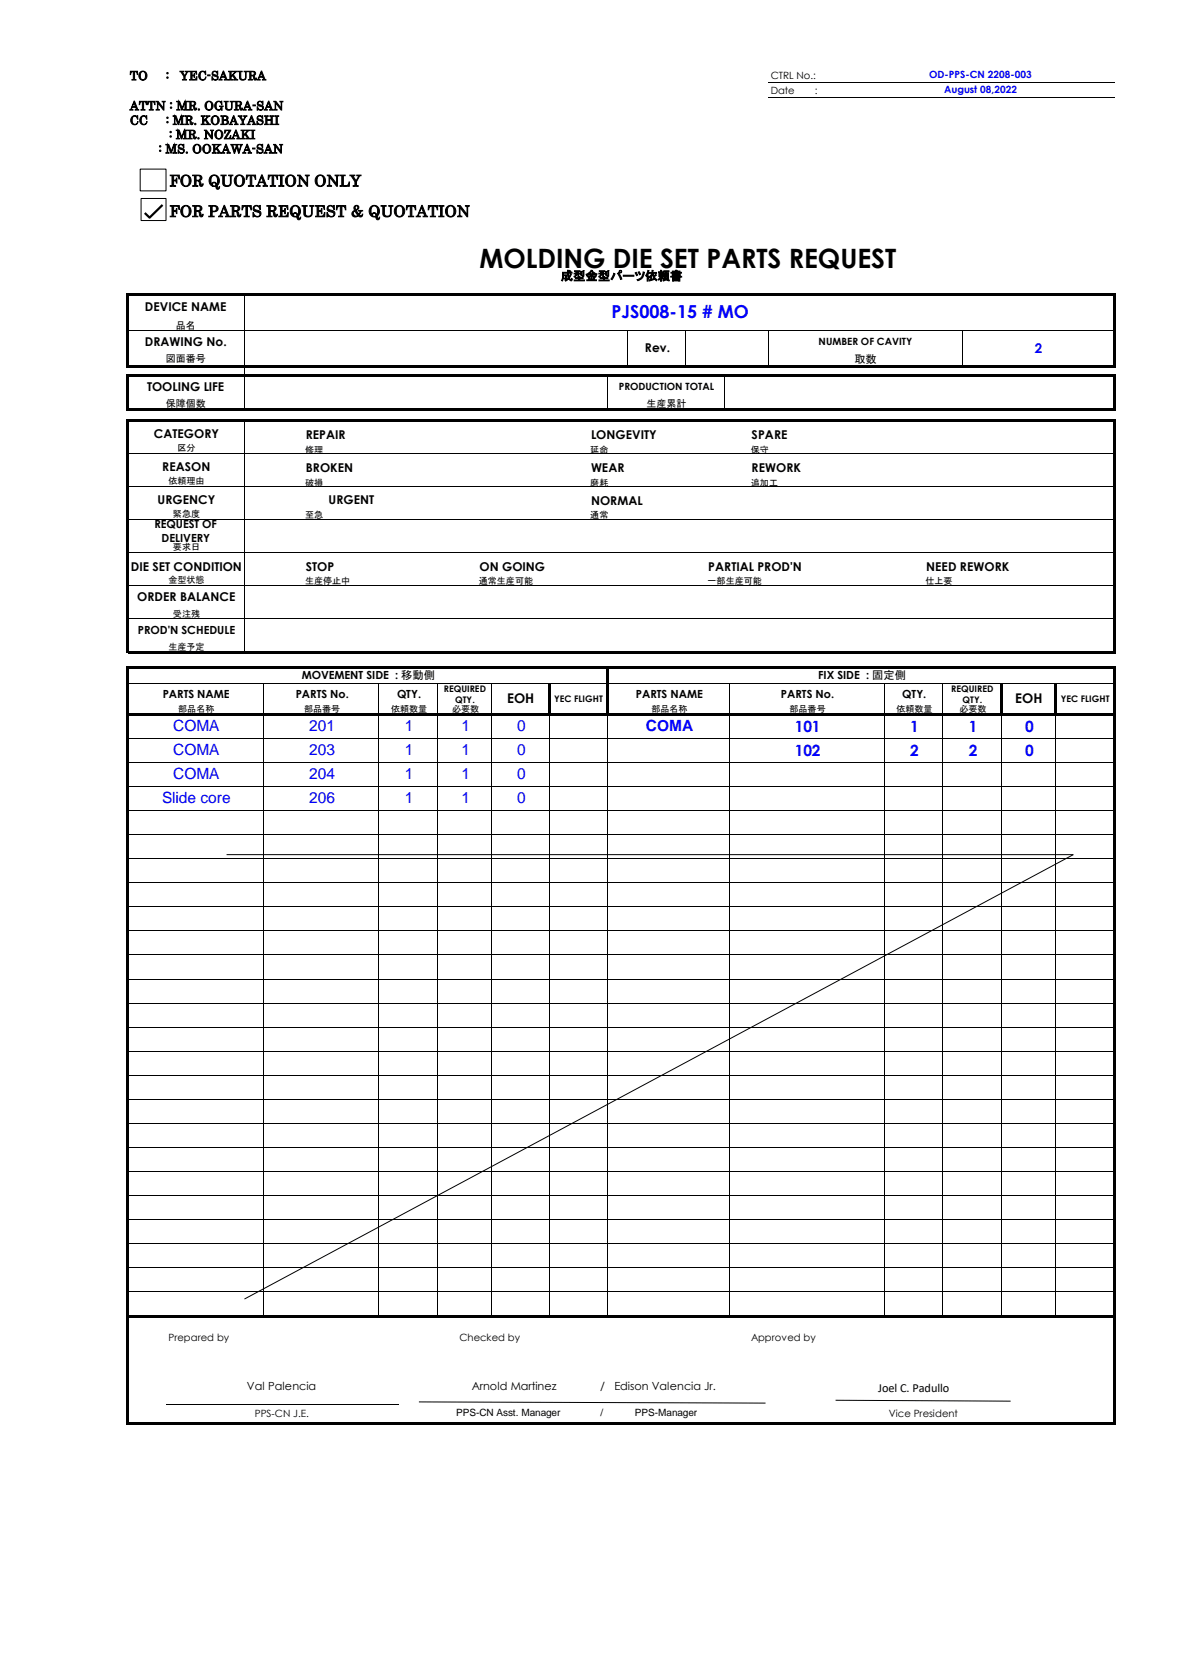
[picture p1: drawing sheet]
<svg xmlns="http://www.w3.org/2000/svg" width="210mm" height="297mm" viewBox="0 0 210 297" stroke-linecap="round" stroke-linejoin="round" font-family="sans-serif">
<defs><g id="words">
<text font-size="4.7" x="85.2" y="47.7">MOLDING DIE SET PARTS REQUEST</text>
<text font-size="3.2" fill="#00f" x="108.6" y="56.6">PJS008-15 # MO</text>
<g font-size="2.8">
<text x="30.1" y="33.1">FOR QUOTATION ONLY</text>
<text x="30.1" y="38.5">FOR PARTS REQUEST &amp; QUOTATION</text>
</g>
<g font-size="2.8" fill="#00f">
<text x="30.8" y="129.9">COMA</text>
<text x="55" y="129.9">201</text>
<text x="71.9" y="129.9">1</text>
<text x="82" y="129.9">1</text>
<text x="91.9" y="129.9">0</text>
<text x="114.7" y="129.9">COMA</text>
<text x="141.2" y="130">101</text>
<text x="161.7" y="130">1</text>
<text x="172.1" y="130">1</text>
<text x="182.2" y="130">0</text>
<text x="30.8" y="134.2">COMA</text>
<text x="55" y="134.2">203</text>
<text x="71.9" y="134.2">1</text>
<text x="82" y="134.2">1</text>
<text x="91.9" y="134.2">0</text>
<text x="141.2" y="134.3">102</text>
<text x="161.7" y="134.3">2</text>
<text x="172.1" y="134.3">2</text>
<text x="182.2" y="134.3">0</text>
<text x="28.8" y="142.8">Slide core</text>
<text x="30.8" y="138.5">COMA</text>
<text x="55" y="138.5">204</text>
<text x="55" y="142.8">206</text>
<text x="71.9" y="142.8">1</text>
<text x="71.9" y="138.5">1</text>
<text x="82" y="138.5">1</text>
<text x="82" y="142.8">1</text>
<text x="91.9" y="138.5">0</text>
<text x="91.9" y="142.8">0</text>
</g>
<text font-size="2.4" fill="#00f" x="183.8" y="62.7">2</text>
<g font-size="2.4">
<text x="90.1" y="125">EOH</text>
<text x="180.4" y="125">EOH</text>
</g>
<g font-size="2.2">
<text x="23.1" y="14.2">TO</text>
<text x="29.4" y="14.2">:</text>
<text x="32" y="14.2">YEC-SAKURA</text>
<text x="23.1" y="22.1">CC</text>
<text x="23.1" y="19.6">ATTN : MR. OGURA-SAN</text>
<text x="29.4" y="22.1">: MR. KOBAYASHI</text>
<text x="28.2" y="27.2">: MS. OOKAWA-SAN</text>
<text x="30" y="24.7">: MR. NOZAKI</text>
<text x="99.6" y="49.8">成型金型パーツ依頼書</text>
<text x="25.7" y="55.3">DEVICE NAME</text>
<text x="25.7" y="61.5">DRAWING No.</text>
<text x="114.6" y="62.6">Rev.</text>
<text x="26.1" y="69.4">TOOLING LIFE</text>
<text x="27.3" y="77.9">CATEGORY</text>
<text x="28.8" y="83.8">REASON</text>
<text x="54.3" y="83.9">BROKEN</text>
<text x="54.3" y="78">REPAIR</text>
<text x="105" y="83.9">WEAR</text>
<text x="105" y="78">LONGEVITY</text>
<text x="133.5" y="83.9">REWORK</text>
<text x="133.5" y="78">SPARE</text>
<text x="28" y="89.6">URGENCY</text>
<text x="58.4" y="89.6">URGENT</text>
<text x="105" y="89.8">NORMAL</text>
<text x="23.2" y="101.4">DIE SET CONDITION</text>
<text x="54.3" y="101.6">STOP</text>
<text x="85.2" y="101.6">ON GOING</text>
<text x="125.8" y="101.6">PARTIAL PROD'N</text>
<text x="164.5" y="101.6">NEED REWORK</text>
<text x="24.4" y="106.9">ORDER BALANCE</text>
<text x="156" y="247.4">Joel C. Padullo</text>
</g>
<g font-size="2">
<text x="151.8" y="64.5">流数</text>
<text x="27.4" y="93.8">REQUEST OF</text>
<text x="28.7" y="96.4">DELIVERY</text>
<text x="24.5" y="112.7">PROD'N SCHEDULE</text>
<text x="28.9" y="124.1">PARTS NAME</text>
<text x="52.5" y="124.1">PARTS No.</text>
<text x="53.6" y="120.7">MOVEMENT SIDE : 移動側</text>
<text x="70.5" y="124.1">QTY.</text>
<text x="113" y="124.1">PARTS NAME</text>
<text x="138.8" y="124.1">PARTS No.</text>
<text x="145.4" y="120.7">FIX SIDE : 固定側</text>
<text x="160.3" y="124.1">QTY.</text>
<text x="43.9" y="247.1">Val Palencia</text>
<text x="83.8" y="247.1">Arnold Martinez</text>
<text x="106.6" y="247.1">/</text>
<text x="109.2" y="247.1">Edison Valencia Jr.</text>
</g>
<g font-size="1.8">
<text x="136.9" y="14.1">CTRL No.:</text>
<text x="136.9" y="16.8">Date</text>
<text x="144.8" y="16.8">:</text>
<text x="31.2" y="58.5">品名</text>
<text x="29.5" y="64.4">図面番号</text>
<text x="145.4" y="61.3">NUMBER OF CAVITY</text>
<text x="110" y="69.3">PRODUCTION TOTAL</text>
<text x="29.5" y="72.3">保障個数</text>
<text x="114.9" y="72.3">生産累計</text>
<text x="29.9" y="238.4">Prepared by</text>
<text x="81.6" y="238.4">Checked by</text>
<text x="133.5" y="238.4">Approved by</text>
<text x="45.3" y="251.8">PPS-CN J.E.</text>
<text x="81" y="251.7">PPS-CN Asst. Manager</text>
<text x="106.7" y="251.7">/</text>
<text x="112.8" y="251.7">PPS-Manager</text>
<text x="157.9" y="251.8">Vice President</text>
</g>
<g font-size="1.8" fill="#00f">
<text x="165.1" y="13.9">OD-PPS-CN 2208-003</text>
<text x="167.7" y="16.6">August 08,2022</text>
</g>
<g font-size="1.6">
<text x="31.5" y="80.1">区分</text>
<text x="54.2" y="80.4">修理</text>
<text x="104.9" y="80.4">延命</text>
<text x="133.4" y="80.4">保守</text>
<text x="29.9" y="86">依頼理由</text>
<text x="54.2" y="86.3">破損</text>
<text x="104.9" y="86.3">磨耗</text>
<text x="133.4" y="86.3">追加工</text>
<text x="30.7" y="91.9">緊急度</text>
<text x="54.2" y="92.1">至急</text>
<text x="104.9" y="92.1">通常</text>
<text x="30.7" y="97.8">要求日</text>
<text x="29.9" y="103.7">金型状態</text>
<text x="54.2" y="103.9">生産停止中</text>
<text x="85.1" y="103.9">通常生産可能</text>
<text x="125.7" y="103.9">一部生産可能</text>
<text x="164.4" y="103.9">仕上要</text>
<text x="30.7" y="109.6">溜注残</text>
<text x="29.9" y="115.5">生産予定</text>
<text x="78.8" y="122.9">REQUIRED</text>
<text x="80.9" y="125">QTY.</text>
<text x="98.4" y="124.8">YEC FLIGHT</text>
<text x="169" y="122.9">REQUIRED</text>
<text x="171" y="125">QTY.</text>
<text x="188.5" y="124.8">YEC FLIGHT</text>
<text x="31.7" y="126.6">部品名称</text>
<text x="54" y="126.6">部品番号</text>
<text x="69.5" y="126.6">依頼数量</text>
<text x="80.3" y="126.6">必要数</text>
<text x="115.7" y="126.6">部品名称</text>
<text x="140.3" y="126.6">部品番号</text>
<text x="159.3" y="126.6">依頼数量</text>
<text x="170.5" y="126.6">必要数</text>
</g>
</g></defs>
<g fill="none" stroke="#000" stroke-width=".18">
<path d="M136.5 14.7h61.5M136.5 17.4h61.5M22.8 58.8h175M43.4 52.5v12.4M111.4 58.9v6M121.9 58.9v6M136.5 58.9v6M171 58.9v6M43.4 66.9v5.8M43.4 74.9v40.8M108 66.9v5.8M128.8 66.9v5.8"/>
<path d="M22.8 80.6h175M22.8 86.5h175M22.8 92.3h175M22.8 98.2h175M22.8 104.1h175M22.8 110h175M22.8 121.5h74.6M22.8 131.3h155M22.8 135.5h175M22.8 139.8h175M46.9 121.6v5.2M46.9 127.2v106.5"/>
<path d="M67.3 121.6v5.2M67.3 127.2v106.5M77.7 121.6v5.2M77.7 127.2v106.5M87.4 121.6v5.2M87.4 127.2v106.5M97.6 127.2v106.5M97.8 121.5h10M108 127.2v106.5M108.2 121.5h69.6M129.6 121.6v5.2M129.6 127.2v106.5"/>
<path d="M157.1 121.6v5.2M157.1 127.2v4M157.1 131.3v4.1M157.1 135.6v4.1M157.1 139.9v93.8M167.5 121.6v5.2M167.5 127.2v4M167.5 131.3v4.1M167.5 135.6v4.1M167.5 139.9v93.8M177.9 127.2v8.2M177.9 135.6v4.1"/>
<path d="M177.9 139.9v93.8M178 131.3h19.8M178.1 121.5h9.3M187.6 127.2v8.2M187.6 135.6v98.1M187.8 121.5h10M22.8 144.1h175M22.8 148.4h175M22.8 152.6h175M22.8 156.9h175M22.8 161.2h175M22.8 165.5h175"/>
<path d="M22.8 169.7h175M22.8 174h175M22.8 178.3h175M22.8 182.6h175M22.8 186.8h175M22.8 191.1h175M22.8 195.4h175M22.8 199.7h175M22.8 203.9h175M22.8 208.2h175M22.8 212.5h175M22.8 216.8h175"/>
<path d="M22.8 221.1h175M22.8 225.3h175M22.8 229.6h175M29.5 249.6h41.3"/>
</g>
<g fill="none" stroke="#000" stroke-width=".38">
<path d="M22.6 52.1v13.2M22.8 52.3h175.4M198 52.5v12.8M22.6 66.5v6.5M22.6 74.5v41.6M22.8 65.1h175.4M22.8 66.7h175.4M22.8 72.8h175.4M22.8 74.7h175.4M198 66.9v6.1M198 74.9v41.2M22.6 118.4v134.7"/>
<path d="M22.8 115.9h175.4M22.8 118.6h175.4M108 118.8v8M198 118.8v8M22.8 127h175.4M97.6 121.4v5.4M177.9 121.4v5.4M187.6 121.4v5.4M198 127.2v125.9M22.8 233.9h175M22.8 253h175.4"/>
</g>
<path d="M43.3 65.3h.2v1.2h-.2z" fill-rule="evenodd" fill="#000"/>
<path d="M25.1 35.3h4.4v3.9h-4.4z" fill-rule="evenodd" fill="#fff"/>
<path d="M25.1 35.3h4.4v3.9h-4.4zM40.3 151.9h150.4l-147.3 79M74.4 249.2l61.6 .2M148.5 248.9l31 .1" fill="none" stroke="#000" stroke-width=".18"/>
<path d="M24.9 30.1h4.6v3.8h-4.6z" fill-rule="evenodd" fill="#fff"/>
<path d="M24.9 30.1h4.6v3.8h-4.6z" fill="none" stroke="#000" stroke-width=".18"/>
<path d="M28.9 36.4l-2.3 2.3-.9-.8" fill="none" stroke="#000" stroke-width=".4"/>
<use href="#words"/>
</svg>
